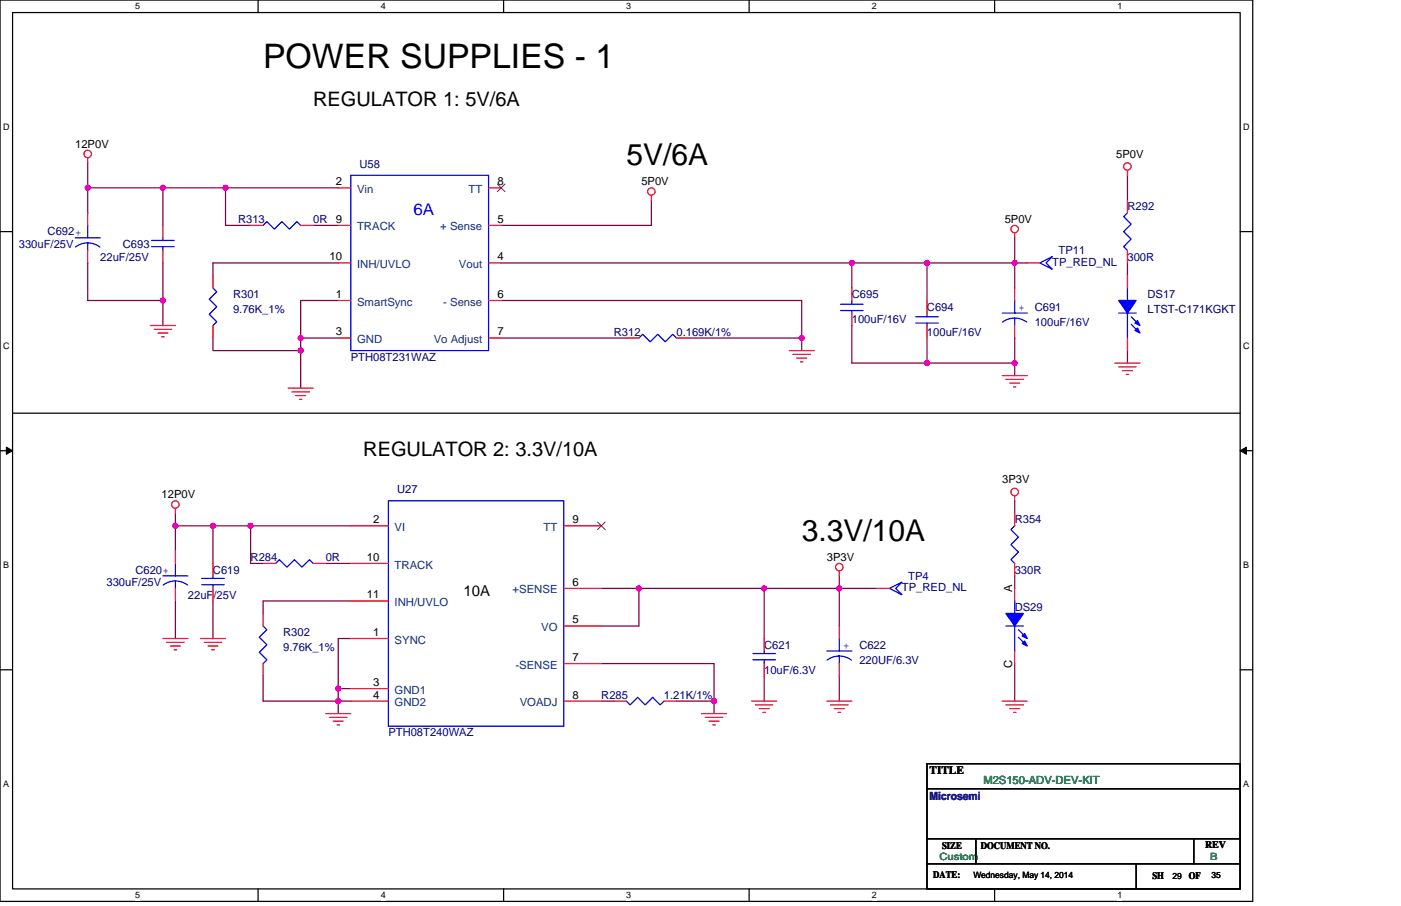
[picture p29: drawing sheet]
<svg xmlns="http://www.w3.org/2000/svg" width="432mm" height="279mm" viewBox="0 0 432 279" stroke-linecap="round" stroke-linejoin="round" font-family="sans-serif">
<defs><g id="words">
<text font-size="10.4" x="81.1" y="21">POWER SUPPLIES - 1</text>
<g font-size="9.2">
<text x="193.1" y="50.9">5V/6A</text>
<text x="247.1" y="166.7">3.3V/10A</text>
</g>
<g font-size="6.2">
<text x="96.5" y="32.6">REGULATOR 1: 5V/6A</text>
<text x="112" y="140.7">REGULATOR 2: 3.3V/10A</text>
</g>
<text font-size="5" fill="#00f" x="127.4" y="66.3">6A</text>
<text font-size="4.6" x="142.9" y="183.7">10A</text>
<g font-size="3.5">
<text x="23.2" y="45.6">12P0V</text>
<text x="344" y="48.7">5P0V</text>
<text x="103.5" y="57.2">2</text>
<text x="153.3" y="57.2">8</text>
<text x="197.7" y="57.2">5P0V</text>
<text x="103.5" y="68.7">9</text>
<text x="153.3" y="68.7">5</text>
<text x="309.6" y="68.7">5P0V</text>
<text x="101.5" y="80.3">10</text>
<text x="153.3" y="80.3">4</text>
<text x="103.5" y="91.9">1</text>
<text x="153.3" y="91.9">6</text>
<text x="103.5" y="103.5">3</text>
<text x="153.3" y="103.5">7</text>
<text x="308.9" y="149.1">3P3V</text>
<text x="49.8" y="153.7">12P0V</text>
<text x="115" y="161.4">2</text>
<text x="176.5" y="161.4">9</text>
<text x="113.1" y="173">10</text>
<text x="254.8" y="173">3P3V</text>
<text x="113.1" y="184.6">11</text>
<text x="176.5" y="180.7">6</text>
<text x="312" y="182.6" transform="rotate(-90 312 182.6)">A</text>
<text x="115" y="196.1">1</text>
<text x="176.5" y="192.3">5</text>
<text x="176.5" y="203.9">7</text>
<text x="312" y="206" transform="rotate(-90 312 206)">C</text>
<text x="115" y="211.6">3</text>
<text x="115" y="215.4">4</text>
<text x="176.5" y="215.4">8</text>
<text x="286.5" y="238.7">TITLE</text>
</g>
<g font-size="3.5" fill="#000080">
<text x="110.8" y="51.8">U58</text>
<text x="347.5" y="64.9">R292</text>
<text x="73.4" y="68.7">R313</text>
<text x="96.5" y="68.7">0R</text>
<text x="5.8" y="76.5">330uF/25V</text>
<text x="14.7" y="72.6">C692+</text>
<text x="37.8" y="76.5">C693</text>
<text x="30.9" y="80.3">22uF/25V</text>
<text x="324.3" y="81.9">TP_RED_NL</text>
<text x="326.2" y="78.4">TP11</text>
<text x="347.5" y="80.3">300R</text>
<text x="71.8" y="91.9">R301</text>
<text x="262.6" y="91.9">C695</text>
<text x="285.7" y="95.8">C694</text>
<text x="318.9" y="95.8">C691</text>
<text x="353.7" y="91.9">DS17</text>
<text x="71.8" y="96.6">9.76K_1%</text>
<text x="262.6" y="99.7">100uF/16V</text>
<text x="318.9" y="100.4">100uF/16V</text>
<text x="353.7" y="96.6">LTST-C171KGKT</text>
<text x="189.2" y="103.5">R312</text>
<text x="208.5" y="103.5">0.169K/1%</text>
<text x="285.7" y="103.5">100uF/16V</text>
<text x="108.1" y="111.2">PTH08T231WAZ</text>
<text x="122.4" y="152.1">U27</text>
<text x="312.7" y="161.4">R354</text>
<text x="77.2" y="173">R284</text>
<text x="100.4" y="173">0R</text>
<text x="41.7" y="176.9">C620+</text>
<text x="65.6" y="176.9">C619</text>
<text x="279.9" y="178.8">TP4</text>
<text x="312.7" y="176.9">330R</text>
<text x="32.8" y="180.7">330uF/25V</text>
<text x="57.9" y="184.6">22uF/25V</text>
<text x="278" y="182.3">TP_RED_NL</text>
<text x="312.7" y="188.4">DS29</text>
<text x="87.3" y="196.2">R302</text>
<text x="87.3" y="200.8">9.76K_1%</text>
<text x="235.5" y="200">C621</text>
<text x="264.9" y="200">C622</text>
<text x="235.5" y="207.8">10uF/6.3V</text>
<text x="264.9" y="204.7">220UF/6.3V</text>
<text x="185.3" y="215.5">R285</text>
<text x="204.6" y="215.5">1.21K/1%</text>
<text x="119.7" y="227.1">PTH08T240WAZ</text>
</g>
<g font-size="3.5" fill="#004080">
<text x="110" y="59.5">Vin</text>
<text x="144.4" y="59.5">TT</text>
<text x="110" y="71.1">TRACK</text>
<text x="135.7" y="71.1">+ Sense</text>
<text x="110" y="82.7">INH/UVLO</text>
<text x="141.5" y="82.7">Vout</text>
<text x="110" y="94.2">SmartSync</text>
<text x="136.6" y="94.2">- Sense</text>
<text x="110" y="105.8">GND</text>
<text x="133.7" y="105.8">Vo Adjust</text>
<text x="121.6" y="163.7">VI</text>
<text x="167.6" y="163.7">TT</text>
<text x="121.6" y="175.3">TRACK</text>
<text x="157.9" y="183">+SENSE</text>
<text x="121.6" y="186.9">INH/UVLO</text>
<text x="166.8" y="194.6">VO</text>
<text x="121.6" y="198.5">SYNC</text>
<text x="158.8" y="206.2">-SENSE</text>
<text x="121.6" y="213.9">GND1</text>
<text x="121.6" y="217.8">GND2</text>
<text x="160.2" y="217.8">VOADJ</text>
</g>
<g font-size="3.5" fill="#00f">
<text x="313.9" y="95.8">+</text>
<text x="259.8" y="200.1">+</text>
</g>
<text font-size="3.5" fill="#008000" x="303.1" y="241.7">M2S150-ADV-DEV-KIT</text>
<text font-size="3.5" fill="#0000a0" x="286.5" y="246.8">Microsemi</text>
<g font-size="3.1">
<text x="290.3" y="261.9">SIZE</text>
<text x="302.3" y="261.9">DOCUMENT NO.</text>
<text x="371.4" y="261.5">REV</text>
<text x="287.6" y="270.8">DATE:</text>
<text x="355.2" y="271.1">SH</text>
<text x="366.4" y="271.1">OF</text>
</g>
<g font-size="3.1" fill="#008000">
<text x="289.6" y="265.3">Custom</text>
<text x="373" y="265.3">B</text>
</g>
<g font-size="2.8">
<text x="41.7" y="2.9">5</text>
<text x="117.4" y="2.9">4</text>
<text x="193" y="2.9">3</text>
<text x="268.7" y="2.9">2</text>
<text x="344.4" y="2.9">1</text>
<text x="1" y="40.1">D</text>
<text x="383.2" y="40.1">D</text>
<text x="1" y="107.7">C</text>
<text x="383.2" y="107.7">C</text>
<text x="1" y="175.3">B</text>
<text x="383.2" y="175.3">B</text>
<text x="1" y="242.8">A</text>
<text x="383.2" y="242.8">A</text>
<text x="41.7" y="277">5</text>
<text x="117.4" y="277">4</text>
<text x="193" y="277">3</text>
<text x="268.7" y="277">2</text>
<text x="344.4" y="277">1</text>
</g>
<g font-size="2.7">
<text x="300" y="270.7">Wednesday, May 14, 2014</text>
<text x="361.4" y="271.1">29</text>
<text x="373.4" y="270.7">35</text>
</g>
</g></defs>
<path d="M0 0h386.1v278h-386.1zM3.9 3.9h378.3v270.2h-378.3z" fill="none" stroke="#000" stroke-width=".38"/>
<g fill="#fff">
<path d="M41.7 .4h1.5v3.1h-1.5z"/>
<path d="M41.7 274.5h1.5v3.1h-1.5z"/>
</g>
<path d="M79.5 0v3.9M79.5 274.1v3.9" fill="none" stroke="#000" stroke-width=".38"/>
<g fill="#fff">
<path d="M117.4 .4h1.5v3.1h-1.5z"/>
<path d="M117.4 274.5h1.5v3.1h-1.5z"/>
</g>
<path d="M155.2 0v3.9M155.2 274.1v3.9" fill="none" stroke="#000" stroke-width=".38"/>
<g fill="#fff">
<path d="M193 .4h1.6v3.1h-1.6z"/>
<path d="M193 274.5h1.6v3.1h-1.6z"/>
</g>
<path d="M230.9 0v3.9M230.9 274.1v3.9" fill="none" stroke="#000" stroke-width=".38"/>
<g fill="#fff">
<path d="M268.7 .4h1.5v3.1h-1.5z"/>
<path d="M268.7 274.5h1.5v3.1h-1.5z"/>
</g>
<path d="M306.6 0v3.9M306.6 274.1v3.9" fill="none" stroke="#000" stroke-width=".38"/>
<g fill="#fff">
<path d="M344.4 .4h1.5v3.1h-1.5z"/>
<path d="M344.4 274.5h1.5v3.1h-1.5z"/>
<path d="M1 37.7h2v3h-2z"/>
<path d="M383.2 37.7h2v3h-2z"/>
<path d="M1 105.2h2v3.1h-2z"/>
<path d="M383.2 105.2h2v3.1h-2z"/>
</g>
<path d="M0 71.4h3.9M382.2 71.4h3.9" fill="none" stroke="#000" stroke-width=".38"/>
<g fill="#fff">
<path d="M1 172.8h1.8v3.1h-1.8z"/>
<path d="M383.2 172.8h1.8v3.1h-1.8z"/>
</g>
<path d="M0 139h3.9M382.2 139h3.9" fill="none" stroke="#000" stroke-width=".38"/>
<path d="M1.9 137.9l2 1.1-2 1.1zM382.2 139l2-1.1v2.2z" fill="#000" stroke="#000" stroke-width=".31"/>
<g fill="#fff">
<path d="M1 240.3h1.8v3.1h-1.8z"/>
<path d="M383.2 240.3h1.8v3.1h-1.8z"/>
</g>
<path d="M3.9 127.4h378.3M0 206.6h3.9M382.2 206.6h3.9M285.7 235.5h96.5v38.6h-96.5zM285.7 243.2h96.5M285.7 258.7h96.5M300.8 258.7v7.7M367.9 258.7v7.7M285.7 266.4h96.5M350.2 266.4v7.7" fill="none" stroke="#000" stroke-width=".38"/>
<g fill="none" stroke="#800040" stroke-width=".38">
<path d="M27 57.9v7.7M27 50.2v7.7M27 57.9h23.2M50.2 57.9v11.6M50.2 57.9h19.3v11.6h7.7M69.5 57.9h34.7M347.5 54.1v7.7M96.5 69.5h7.7M200.8 61.8v7.7h-46.3M312.7 73.4v7.7M27 81.1v11.6h23.2M50.2 81.1v11.6"/>
<path d="M50.2 92.7v7.7M104.2 81.1h-38.6v3.8M104.2 92.7h-11.5v11.5M154.5 81.1h108.1M154.5 92.7h92.6v11.5M262.6 81.1v7.7M262.6 81.1h23.1M285.7 81.1h27M285.7 81.1v11.6M312.7 81.1h3.9M312.7 81.1v7.7M347.5 81.1v3.8"/>
<path d="M65.6 104.2v3.9h27.1M92.7 104.2v3.9M92.7 108.1v11.6M92.7 104.2h11.5M154.5 104.2h38.6M212.4 104.2h34.7M247.1 104.2v3.9M262.6 100.4v11.6h23.1M285.7 112h27M285.7 104.2v7.8M312.7 112v3.8M312.7 104.2v7.8"/>
<path d="M347.5 108.1v3.9M54.1 158.3v3.9M312.7 154.5v3.8M54.1 162.2v7.7M54.1 162.2h11.5M65.6 162.2v11.6M65.6 162.2h11.6M77.2 162.2v11.6h3.9M77.2 162.2h30.9M100.4 173.8h7.7M258.7 177.6v3.9M312.7 177.6v3.9"/>
<path d="M54.1 185.3v11.6M65.6 185.3v11.6M108.1 196.9h-3.9v15.5h3.9M108.1 185.3h-27v3.9M185.3 181.5h11.6M196.9 181.5v11.6h-11.6M196.9 181.5h38.6M235.5 181.5h23.2M235.5 181.5v15.4M258.7 181.5v11.6M258.7 181.5h11.6M81.1 208.5v7.7h23.1"/>
<path d="M104.2 216.2v3.9M104.2 212.4v3.8M104.2 216.2h3.9M185.3 204.6h34.8v11.6M185.3 216.2h3.9M208.5 216.2h11.6M220.1 216.2v3.9M235.5 208.5v7.7M258.7 208.5v7.7M312.7 204.6v11.6"/>
</g>
<g fill="#f0f" stroke="#f0f" stroke-width=".38">
<circle cx="312.7" cy="112" r=".76"/>
<circle cx="285.7" cy="112" r=".76"/>
<circle cx="262.5" cy="81.1" r=".76"/>
<circle cx="312.7" cy="81.1" r=".76"/>
<circle cx="285.7" cy="81.1" r=".76"/>
<circle cx="50.2" cy="57.9" r=".76"/>
<circle cx="50.2" cy="92.7" r=".76"/>
<circle cx="92.7" cy="104.2" r=".76"/>
<circle cx="69.5" cy="57.9" r=".76"/>
<circle cx="27" cy="57.9" r=".76"/>
<circle cx="258.7" cy="181.5" r=".76"/>
<circle cx="77.2" cy="162.2" r=".76"/>
<circle cx="220.1" cy="216.2" r=".76"/>
<circle cx="235.5" cy="181.5" r=".76"/>
<circle cx="196.9" cy="181.5" r=".76"/>
<circle cx="65.6" cy="162.2" r=".76"/>
<circle cx="54.1" cy="162.2" r=".76"/>
<circle cx="247.1" cy="104.2" r=".76"/>
<circle cx="92.7" cy="108.1" r=".76"/>
<circle cx="104.2" cy="216.2" r=".76"/>
<circle cx="104.2" cy="212.3" r=".76"/>
</g>
<g fill="none" stroke="#f00" stroke-width=".38">
<path d="M27 48.7v1.5M104.2 57.9h3.9M150.6 57.9h3.9M347.5 52.5v1.6M27 65.6v3.9M27 77.2v3.9M50.2 69.5v3.9M50.2 77.2v3.9M77.2 69.5h3.9M92.7 69.5h3.8M104.2 69.5h3.9M150.6 69.5h3.9"/>
<path d="M200.8 60.2v1.6M312.7 71.8v1.6M347.5 77.2v3.9M347.5 61.8v3.8M65.6 84.9v3.9M104.2 92.7h3.9M104.2 81.1h3.9M150.6 81.1h3.9M150.6 92.7h3.9M262.6 96.5v3.9M262.6 88.8v3.9M285.7 92.7v3.8"/>
<path d="M312.7 88.8v3.9M316.6 81.1h3.9M347.5 84.9v3.9M46.3 100.4h7.8M47.5 101.6h5.4M48.7 102.7h3.1M49.8 103.9h.8M65.6 100.4v3.8M88.8 119.7h7.7M104.2 104.2h3.9M150.6 104.2h3.9M193.1 104.2h3.8"/>
<path d="M208.5 104.2h3.9M243.2 108.1h7.8M244.4 109.3h5.4M245.6 110.4h3M246.7 111.6h.8M285.7 100.4v3.8M308.9 115.8h7.7M310 117h5.4M311.2 118.2h3.1M312.4 119.3h.7M312.7 100.4v3.8M343.6 112h7.7"/>
<path d="M344.8 113.1h5.4M345.9 114.3h3.1M347.1 115.4h.8M347.5 104.2v3.9M90 120.9h5.4M91.1 122h3.1M92.3 123.2h.7M54.1 156.8v1.5M312.7 152.9v1.6M312.7 158.3v3.9M54.1 169.9v3.9M65.6 173.8v3.8"/>
<path d="M81.1 173.8h3.8M96.5 173.8h3.9M108.1 162.2h11.6M108.1 173.8h11.6M173.8 162.2h11.5M258.7 176.1v1.5M312.7 173.8v3.8M50.2 196.9h7.7M51.4 198.1h5.4M52.5 199.2h3.1M54.1 181.5v3.8M61.8 196.9h7.7"/>
<path d="M62.9 198.1h5.4M64.1 199.2h3.1M65.6 181.5v3.8M81.1 189.2v3.9M108.1 196.9h11.6M108.1 185.3h11.6M173.8 193.1h11.5M173.8 181.5h11.5M235.5 196.9v3.9M258.7 193.1v3.8M270.3 181.5h3.8M312.7 181.5v3.8"/>
<path d="M53.7 200.4h.7M65.3 200.4h.7M81.1 204.6v3.9M108.1 212.4h11.6M108.1 216.2h11.6M173.8 204.6h11.5M173.8 216.2h11.5M189.2 216.2h3.9M204.6 216.2h3.9M231.7 216.2h7.7M232.8 217.4h5.4M234 218.5h3.1"/>
<path d="M235.1 219.7h.8M235.5 204.6v3.9M254.8 216.2h7.8M256 217.4h5.4M257.1 218.5h3.1M258.3 219.7h.8M258.7 204.6v3.9M308.9 216.2h7.7M310 217.4h5.4M311.2 218.5h3.1M312.4 219.7h.7M312.7 200.8v3.8"/>
<path d="M100.4 220.1h7.7M101.6 221.2h5.4M102.7 222.4h3.1M103.9 223.6h.7M216.2 220.1h7.7M217.4 221.2h5.4M218.5 222.4h3.1M219.7 223.6h.8"/>
<circle cx="27" cy="47.5" r="1.15"/>
<circle cx="200.8" cy="59.1" r="1.14"/>
<circle cx="347.5" cy="51.3" r="1.14"/>
<circle cx="312.7" cy="70.7" r="1.15"/>
<circle cx="54.1" cy="155.6" r="1.15"/>
<circle cx="312.7" cy="151.7" r="1.15"/>
<circle cx="258.7" cy="174.9" r="1.14"/>
</g>
<g fill="none" stroke="#00f" stroke-width=".38">
<path d="M108.1 54.1h42.5v54h-42.5zM23.2 73.4h7.7M27 74.9l-2.2 .4-1.5 .9M27 74.9h-.1a6.2 6.2 0 0 1 3.9 1.3M27 74.9v2.3M27 69.5v3.9M46.7 76.1h7M46.7 74.1h7M50.2 73.4v.7M50.2 76.1v1.1M81.1 69.5l1.2-1.2 2.3 2.4 2.3-2.4 2.3 2.4 2.3-2.4 1.2 1.2M347.5 65.6l-1.2 1.2 2.3 2.3-2.3 2.3 2.3 2.3-2.3 2.4 1.2 1.1"/>
<path d="M65.6 88.8l1.2 1.2-2.3 2.3 2.3 2.3-2.3 2.3 2.3 2.3-1.2 1.2M259.1 93.8h6.9M259.1 95.8h6.9M262.6 95.8v.7M262.6 92.7v1.1M282.2 97.7h7M282.2 99.6h7M285.7 99.6v.8M285.7 96.5v1.2M308.9 96.5h7.7M309 99.3a6.2 6.2 0 0 1 7.5 0M312.7 98.1v2.3"/>
<path d="M312.7 92.7v3.8M320.5 81.1l3.8-1.9-1.9 1.9 1.9 1.9zM344.8 96.5h5.4M347.5 88.8v3.9M347.5 96.5v7.7M348.6 97.7l2.4 2.3M196.9 104.2l1.2-1.1 2.3 2.3 2.3-2.3 2.3 2.3 2.3-2.3 1.2 1.1M348.6 100l2.4 2.3M119.7 154.5h54.1v69.4h-54.1zM50.2 177.6h7.7M54.1 179.2v2.3M54.1 173.8v3.8"/>
<path d="M62.2 178.4h6.9M65.6 177.6v.8M84.9 173.8l1.2-1.2 2.3 2.3 2.3-2.3 2.3 2.3 2.4-2.3 1.1 1.2M312.7 162.2l-1.1 1.1 2.3 2.4-2.3 2.3 2.3 2.3-2.3 2.3 1.1 1.2M50.3 180.4a6.2 6.2 0 0 1 7.5 0M62.2 180.3h6.9M65.6 180.3v1.2M81.1 193.1l1.2 1.1-2.4 2.3 2.4 2.3-2.4 2.4 2.4 2.3-1.2 1.1M258.7 196.9v3.9M274.1 181.5l3.9-2-1.9 2 1.9 1.9zM310 193.1h5.4M312.7 185.3v3.9"/>
<path d="M312.7 193.1v7.7M313.9 194.2l2.3 2.3M313.9 196.5l2.3 2.3M193.1 216.2l1.1 1.2 2.3-2.3 2.3 2.3 2.4-2.3 2.3 2.3 1.1-1.2M232.1 203.5h6.9M232.1 201.5h6.9M235.5 200.8v.7M235.5 203.5v1.1M254.8 200.8h7.8M254.9 203.6l1.5-.9 2.2-.4a6.2 6.2 0 0 1 3.8 1.3M258.7 202.3v2.3"/>
</g>
<g fill="#00f" stroke="#00f" stroke-width=".38">
<path d="M344.8 92.7h5.4l-2.7 3.8z" fill-rule="evenodd"/>
<path d="M350.6 101.2l.7 1.5-1.5-.8z" fill-rule="evenodd"/>
<path d="M350.6 98.8l.7 1.6-1.5-.8z" fill-rule="evenodd"/>
<path d="M310 189.2h5.4l-2.7 3.9z" fill-rule="evenodd"/>
<path d="M315.8 197.7l.8 1.5-1.6-.7z" fill-rule="evenodd"/>
<path d="M315.8 195.4l.8 1.5-1.6-.7z" fill-rule="evenodd"/>
</g>
<path d="M153.3 56.8l2.3 2.3M155.6 56.8l-2.3 2.3M184.2 161l2.3 2.3M186.5 161l-2.4 2.3" fill="none" stroke="#804000" stroke-width=".31"/>
<use href="#words"/>
</svg>
